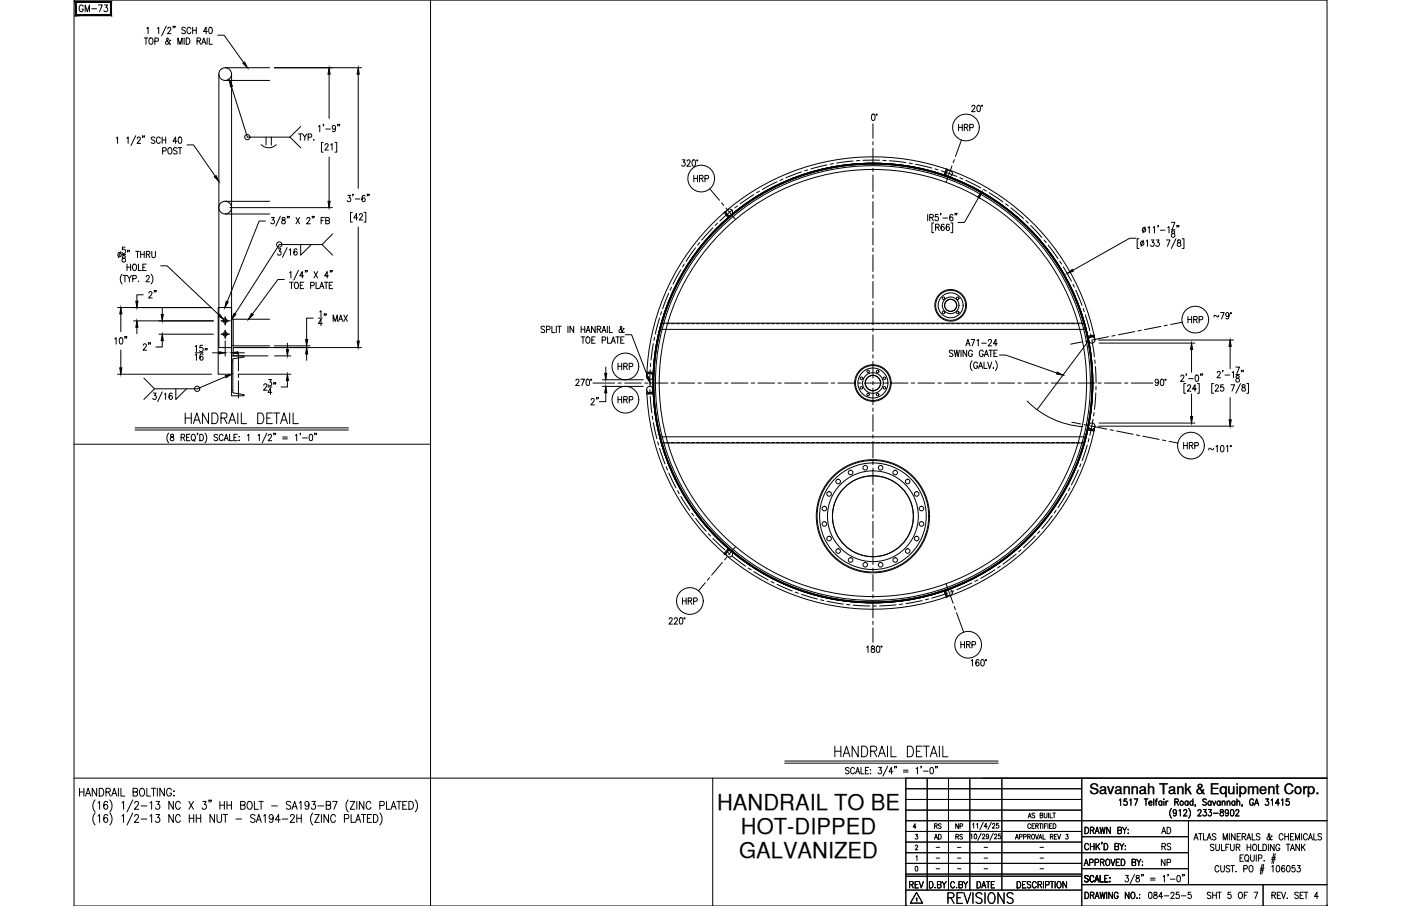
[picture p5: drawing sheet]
<svg xmlns="http://www.w3.org/2000/svg" width="432mm" height="279mm" viewBox="0 0 432 279" stroke-linecap="round" stroke-linejoin="round" font-family="sans-serif">
<defs><g id="words">
<g font-size="6.8">
<text x="221" y="249.8">HANDRAIL TO BE</text>
<text x="228.4" y="257.2">HOT-DIPPED</text>
<text x="227.8" y="264.6">GALVANIZED</text>
</g>
<g font-size="6.6">
<text x="56.1" y="131.9">HANDRAIL DETAIL</text>
<text x="256.5" y="234.6">HANDRAIL DETAIL</text>
<text x="291.4" y="279.8">REVISIONS</text>
</g>
<g font-size="5.7">
<text x="44.8" y="93.1">2&quot;</text>
<text x="43" y="109.4">2&quot;</text>
</g>
<g font-size="5.3">
<text x="23.6" y="4.9">GM-73</text>
<text x="294.6" y="41.6">HRP</text>
<text x="365.1" y="100.9">HRP</text>
<text x="189.4" y="115.4">HRP</text>
<text x="185.6" y="125.9" transform="rotate(-90 185.6 125.9)">2&quot;</text>
<text x="189.4" y="125.6">HRP</text>
<text x="364.1" y="139.7">HRP</text>
<text x="209.5" y="187.7">HRP</text>
<text x="295.3" y="201.1">HRP</text>
<text x="279.4" y="275.2">REV</text>
</g>
<g font-size="4.9">
<text x="91" y="44.4">TYP.</text>
<text x="213.1" y="57.2">HRP</text>
<text x="357" y="258.2">AD</text>
<text x="357.4" y="263.2">RS</text>
<text x="357" y="268.1">NP</text>
</g>
<text font-size="4.5" x="335.7" y="244.9">Savannah Tank &amp; Equipment Corp.</text>
<g font-size="4.4">
<text x="287.2" y="256.8">RS</text>
<text x="293.5" y="256.8">NP</text>
<text x="287.2" y="260">AD</text>
<text x="293.9" y="260">RS</text>
</g>
<g font-size="2.6">
<text x="287.5" y="262.5">-</text>
<text x="294.2" y="262.5">-</text>
<text x="302.3" y="262.5">-</text>
<text x="319.6" y="262.5">-</text>
<text x="287.5" y="269.2">-</text>
<text x="287.5" y="266">-</text>
<text x="294.2" y="269.2">-</text>
<text x="294.2" y="266">-</text>
<text x="302.3" y="269.2">-</text>
<text x="302.3" y="266">-</text>
<text x="319.6" y="269.2">-</text>
<text x="319.6" y="266">-</text>
</g>
</g></defs>
<!-- layer: 0 -->
<g fill="none" stroke="#000" stroke-width=".31">
<path d="M22.8 0h386.2v279.4h-386.2zM132.7 0v279.4M22.8 137h109.9M22.8 240h386.2M219.7 240v39.4M279.2 240v39.4M285.8 240v34.5M292.3 240v34.5M298.9 240v34.5M308.8 240v34.5M333.4 240v39.4M279.2 243.2h54.2"/>
<path d="M279.2 246.5h54.2M279.2 249.8h54.2M279.2 256.4h54.2M279.2 259.7h54.2M279.2 253.1h129.8M333.4 258h32.9M366.3 253.1v19.7M279.2 266.3h54.2M279.2 263h87.1M279.2 270.2h54.2M279.2 269.6h54.2M279.2 274.5h54.2"/>
<path d="M333.4 272.8h75.6M333.4 267.9h32.9M389.3 272.8v6.6"/>
</g>
<!-- layer: TEXT -->
<g fill="none" stroke="#000" stroke-width=".31">
<path d="M24.5 243.1v2.4M24.5 244.2h1.4M25.9 243.1v2.4M26.4 245.5l.8-2.4 .7 2.4M26.6 244.7h1M29.3 250.7a2.78 2.78 0 0 0 0 3.7M29.3 246.7a2.78 2.78 0 0 0 0 3.7M29.8 243.1v2.4l-1.4-2.4v2.4M30.2 251.7l.5-.5v2.4M30.2 247.6l.5-.5v2.5M30.6 243.1a1.3 1.3 0 0 1 1.4 .8 1.3 1.3 0 0 1-.4 1.5l-1 .1zM32.7 244.2l1.1-.1 .2-.3-.2-.6-1.1-.1v2.4"/>
<path d="M33.1 251.5v-.2l-.5-.1a1.39 1.39 0 0 0 .1 2.4 .71 .71 0 0 0 .5-1 .71 .71 0 0 0-1.1-.1l-.1 .3M33.1 247.5v-.3l-.5-.1a1.39 1.39 0 0 0 .1 2.5 .69 .69 0 0 0 .6-.7 .69 .69 0 0 0-.6-.7 .69 .69 0 0 0-.7 .6M33.4 244.2l.6 1.3M33.8 250.7a2.84 2.84 0 0 1 0 3.7M33.8 246.7a2.84 2.84 0 0 1 0 3.7M34.4 245.5l.8-2.4 .8 2.4M34.7 244.7h1M36.5 243.1v2.4M37.3 243.1v2.4h1.2M37.6 251.7l.5-.5v2.4M37.6 247.6l.5-.5v2.5M40.9 250.7l-1.7 3.7"/>
<path d="M40.9 246.7l-1.7 3.7M41 244.2l1.2-.1 .2-.3-.2-.6-1.2-.1v2.4l1.2-.1 .2-.7-.5-.5M41.5 251.8l.4-.6h.4l.4 .5-.3 .8-1 1.1h1.4M41.5 247.7l.4-.6 .6 .1 .2 .4-.3 .8-1 1.2h1.4M43.4 243.2l.2-.1a1.29 1.29 0 0 1 1 1 1.29 1.29 0 0 1-.4 1.3l-.2 .1a1.29 1.29 0 0 1-1.1-.9 1.29 1.29 0 0 1 .5-1.4zM43.5 252.6h1.8M43.5 248.5h1.8M45.3 243.1v2.4h1.1M46.2 251.7l.5-.5v2.4M46.2 247.6l.5-.5v2.5M46.6 243.1h1.4M47.3 243.1v2.4"/>
<path d="M48.1 251.2h1.1l-.6 .9a.74 .74 0 0 1 .6 1.2 .74 .74 0 0 1-1.3-.1M48.1 247.1h1.1l-.6 1a.74 .74 0 0 1 .6 1.1 .74 .74 0 0 1-1.3-.1M48.5 243.1v2.4M50.7 243.1v2.4l-1.4-2.4v2.4M52.8 243.7a.76 .76 0 0 0-.9-.6 .76 .76 0 0 0-.5 .9v.6a.76 .76 0 0 0 .7 .9 .76 .76 0 0 0 .7-.9h-.5M53.4 251.2v2.4l-1.4-2.4v2.4M53.4 247.1v2.5l-1.4-2.5v2.5M53.6 243.9v.2zM53.6 245.3v.2zM55.6 251.8a.76 .76 0 0 0-.9-.6 .76 .76 0 0 0-.6 .9v.6a.76 .76 0 0 0 .6 .9 .76 .76 0 0 0 .9-.6M55.6 247.7a.76 .76 0 0 0-.9-.6 .76 .76 0 0 0-.6 1v.5a.76 .76 0 0 0 .6 1 .76 .76 0 0 0 .9-.6M58.2 247.1l1.4 2.5"/>
<path d="M58.3 251.2v2.4M58.3 252.3h1.4M59.6 247.1l-1.4 2.5M59.7 251.2v2.4M60.5 252.3h1.4M60.5 251.2v2.4M61.9 251.2v2.4M62.5 247.1h1l-.5 1a.73 .73 0 0 1 .5 1.1 .73 .73 0 0 1-1.2-.1M64.5 246.8h-.2h.2l-.2 .6M65.1 246.8h-.2h.2l-.2 .6M66.1 251.2v2.4l-1.4-2.4v2.4M66.9 251.2v1.7a.7 .7 0 0 0 .7 .7 .7 .7 0 0 0 .7-.7v-1.7"/>
<path d="M67.8 247.1v2.5M67.8 248.3h1.4M68.8 251.2h1.3M69.2 247.1v2.5M69.4 251.2v2.4M70 248.3h1.3M70 247.1v2.5M71.3 247.1v2.5M72.7 252.6h1.8M74.2 248.3l1.2-.1 .1-.8-.4-.3h-.9v2.5h.9l.4-.3v-.8l-.4-.2M76.5 247.2a1.07 1.07 0 0 1 1.2 .5 1.07 1.07 0 0 1-.1 1.3 .76 .76 0 0 1-.9 .6 .76 .76 0 0 1-.6-1v-.5zM78.4 247.1v2.5h1.2"/>
<path d="M78.6 251.5a.69 .69 0 0 0-.8-.3 .69 .69 0 0 0-.5 .8l1.1 .6 .2 .7a.86 .86 0 0 1-1.4 0M79 253.6l.8-2.4 .8 2.4M79.3 252.8h1M79.8 247.1h1.4M80.5 247.1v2.5M81.3 251.7l.4-.5v2.4M83.7 248.5h1.8M84.2 252a.69 .69 0 0 1-1.1 .5 .69 .69 0 0 1 .1-1.2 .57 .57 0 0 1 .9 .2l.1 .5a1.13 1.13 0 0 1-.8 1.6l-.4-.3M86.4 252.8h-1.5l1-1.6v2.4M87 252.6h1.7M89.5 251.8l.4-.6h.4l.4 .5-.3 .8-1 1.1h1.4M89.6 247.5a.74 .74 0 0 0-.8-.4 .74 .74 0 0 0-.6 .6l.2 .4 1 .4 .2 .7a.81 .81 0 0 1-1.4 0"/>
<path d="M90 249.6l.8-2.5 .8 2.5M90.3 248.8h1M91.5 252.3h1.4M91.5 251.2v2.4M92.3 247.6l.5-.5v2.5M92.9 251.2v2.4M95.2 247.9l-.3 .6a.67 .67 0 0 1-.8-.2 .67 .67 0 0 1 .1-.9 .67 .67 0 0 1 .9 .1l.1 .4a1.18 1.18 0 0 1-.8 1.7l-.4-.4M96.1 247.1h1.1l-.6 1a.73 .73 0 0 1 .6 1.1 .73 .73 0 0 1-1.3-.1M96.4 250.7a2.78 2.78 0 0 0 0 3.7M97 251.2h1.4l-1.4 2.4h1.4M98 248.5h1.8M99.1 251.2v2.4"/>
<path d="M100.5 248.3l1.2-.1 .2-.4-.2-.6-1.2-.1v2.5h.9l.4-.3 .1-.5-.5-.5M101.2 251.2v2.4l-1.4-2.4v2.4M102.5 247.1h1.4l-1 2.5M103.4 251.8a.76 .76 0 0 0-.9-.6 .76 .76 0 0 0-.6 .9v.6a.76 .76 0 0 0 .6 .9 .76 .76 0 0 0 .9-.6M106.2 252.5l1.1-.2 .2-.3-.2-.7-1.1-.1v2.4M107.3 246.7a2.78 2.78 0 0 0 0 3.7M107.9 247.1h1.4l-1.4 2.5h1.4M108.2 251.2v2.4h1.2M109.6 253.6l.8-2.4 .8 2.4M109.9 252.8h1M110 247.1v2.5M111.4 251.2h1.3"/>
<path d="M112.1 251.2v2.4M112.1 247.1v2.5l-1.3-2.5v2.5M113.2 252.3h.8M114.3 247.7a.76 .76 0 0 0-.9-.6 .76 .76 0 0 0-.6 1v.5a.76 .76 0 0 0 .6 1 .76 .76 0 0 0 .9-.6M114.5 251.2h-1.3v2.4h1.3M115.1 251.2a1.23 1.23 0 0 1 1.4 1.2 1.23 1.23 0 0 1-1.4 1.2zM117.1 250.7a2.84 2.84 0 0 1 0 3.7M117.1 248.4l1.2-.1 .1-.4-.1-.7-1.2-.1v2.5M119.1 247.1v2.5h1.2M120.5 249.6l.8-2.5 .8 2.5M120.8 248.8h1M122.3 247.1h1.4"/>
<path d="M123 247.1v2.5M124.1 248.3h.8M125.4 247.1h-1.3v2.5h1.3M126 247.1a1.23 1.23 0 0 1 1.4 1.3 1.23 1.23 0 0 1-1.4 1.2zM128 246.7a2.84 2.84 0 0 1 0 3.7M282.2 257.3h.6l-.3 .6a.44 .44 0 0 1 .3 .7 .44 .44 0 0 1-.7-.1M282.3 255h-.9l.6-1v1.5M299.2 257.5l.3-.3v1.5M299.8 254.2l.3-.3v1.5M300.4 257.3a.72 .72 0 0 1 .8 .5 .72 .72 0 0 1-.5 .9l-.4-.3zM301 254.2l.3-.3v1.5M302.4 256.9l-1.1 2.3"/>
<path d="M302.8 257.6l.2-.4 .5 .3-.8 1.2h.9M303 253.6l-1 2.3M304.2 254.9h-.9l.6-1v1.5M304.7 257.7a.42 .42 0 0 1-.6 .3 .42 .42 0 0 1 0-.7l.2-.1a.81 .81 0 0 1 .4 .8 .81 .81 0 0 1-.5 .7l-.2-.2M305.5 253.6l-1 2.3M305.9 254.3l.3-.4 .4 .3-.7 1.2h.8M306.2 256.9l-1.1 2.3M306.5 257.6l.2-.4 .5 .3-.7 1.2h.8M307.8 253.9h-.6l-.1 .7a.46 .46 0 0 1 .7 0 .46 .46 0 0 1-.1 .6 .46 .46 0 0 1-.7-.1M308.4 257.2h-.6l-.1 .6a.46 .46 0 0 1 .7 .1 .46 .46 0 0 1-.1 .6 .46 .46 0 0 1-.7-.1M312.9 258.8l.5-1.5 .5 1.5M313.1 258.3h.6"/>
<path d="M314.2 258.1l.7-.1 .1-.5-.8-.2v1.5M315.5 258.1l.7-.1 .1-.5-.8-.2v1.5M316.7 258l.7-.1 .1-.4-.8-.2v1.5M316.9 252.2l.5-1.5 .4 1.5M317.1 251.7h.5M317.1 258l.5 .8M317.6 254.4a.46 .46 0 0 0-.5-.4 .46 .46 0 0 0-.3 .6v.3a.46 .46 0 0 0 .3 .6 .46 .46 0 0 0 .5-.4M318.1 254.7h.5M318.2 257.4l.1-.1a.71 .71 0 0 1 .6 .8 .71 .71 0 0 1-.7 .6l-.3-.5zM318.9 254h-.8v1.5h.8M318.9 251l-.3-.3-.5 .3 .8 .8-.3 .4-.5-.2M319.1 257.3l.5 1.5 .5-1.5"/>
<path d="M319.2 254.7h.7v-.6l-.7-.1v1.5M319.6 254.7l.4 .8M320.2 258.8l.5-1.5 .5 1.5M320.3 254h.8M320.4 258.3h.6M320.6 251.4h.7l.1-.5-.8-.2v1.5l.8-.1v-.5l-.3-.2M320.7 254v1.5M321.4 254v1.5M321.5 257.3v1.5h.7M321.8 250.7v1.1l.4 .4 .4-.2 .1-1.3M321.9 254.7h.5M322.7 254h-.8v1.5"/>
<path d="M323 254v1.5M323.2 250.7v1.5M323.5 254.7h.4M323.6 250.7v1.5h.8M323.7 258l.7-.1 .1-.4-.8-.2v1.5M324.1 258l.5 .8M324.2 254h-.7v1.5h.7M324.5 250.7h.8M324.6 254a.75 .75 0 0 1 .9 .8 .75 .75 0 0 1-.9 .7zM324.9 250.7v1.5M325 258h.5M325.8 257.3h-.8v1.5h.8"/>
<path d="M325.9 257.3l.5 1.5 .5-1.5M328.5 257.3h.7l-.4 .6a.45 .45 0 0 1 .4 .7 .45 .45 0 0 1-.8-.1M334.4 255.1a1.01 1.01 0 0 1 1.1 1 1.01 1.01 0 0 1-1.1 1zM336.1 256.1l.9-.2 .1-.6-1-.2v2M336.6 256.1l.6 1M337.5 257.1l.6-2 .7 2M337.7 256.4h.8M339 255.1l.4 2 .4-2 .4 2 .4-2M339.7 259.8h-.2h.2l-.2 .5M342.2 255.1v2l-1.1-2v2M344.5 256.1l1-.2 .1-.6-1.1-.2v2l1.1-.2 .1-.5-.5-.3M345 246.8l.4-.4v1.9"/>
<path d="M346 255.1l.6 1v1M347.2 255.1l-.6 1M347.3 246.4h-.8l-.1 .8a.61 .61 0 0 1 .9 .1 .61 .61 0 0 1-.1 .8 .61 .61 0 0 1-.8-.1M347.6 257h.2zM347.7 255.8v.1zM348.2 246.8l.4-.4v1.9M349.5 246.4h1.2l-.8 1.9M352.7 246.4h1.1M353.2 246.4v1.9M354.1 247.6h.9l-.1-.5a.58 .58 0 0 0-.8 .7 .58 .58 0 0 0 .9 .3M355.6 246.4v1.9M356.1 247h.5"/>
<path d="M356.7 246.4l-.3 .1-.1 .3v1.5M358.1 247.3l-.2-.2a.58 .58 0 0 0-.8 .6 .58 .58 0 0 0 1 .4M358.1 247v1.3M358.7 246.4v.2zM358.7 247.1v1.2M359.4 247v1.3M360 247l-.4 .1-.2 .5M361.1 249.3a2.24 2.24 0 0 0 0 3M362.1 247.3l.9-.1 .1-.6-1-.2v1.9M362.6 250.3l-.1 .3a.54 .54 0 0 1-.8 .1 .54 .54 0 0 1 0-.8 .54 .54 0 0 1 .8 .1l.1 .3a.9 .9 0 0 1-.6 1.3l-.4-.2M362.6 247.3l.6 1M363.4 250l.4-.3v1.9"/>
<path d="M364.8 250.1l.2-.3 .5-.1 .3 .5-1.1 1.4h1.2M366.1 247.3l-.1-.2a.58 .58 0 0 0-.8 .6 .58 .58 0 0 0 .9 .4M366.1 247v1.3M366.4 249.3a2.31 2.31 0 0 1 0 3M367.7 247.3a.56 .56 0 0 0-.8 0 .56 .56 0 0 0 0 .8 .56 .56 0 0 0 .8 0M367.7 246.4v1.9M368 259l.6-1.9 .7 1.9M368.2 258.4h.8M368.5 248.3h-.2h.2l-.2 .4M369.2 250.1l.3-.4h.4l.3 .3-1.1 1.6h1.1M369.4 257.1h1.1M370 257.1v1.9"/>
<path d="M370.9 249.7h.9l-.5 .7a.6 .6 0 0 1 .5 .9 .6 .6 0 0 1-1.1 0M370.9 257.1v1.9h1M371.8 246.7l-.4-.3-.7 .3 .2 .4 .9 .7v.3l-.4 .2-.7-.2M372 259l.7-1.9 .6 1.9M372.3 258.4h.8M372.5 249.7h.9l-.5 .7a.6 .6 0 0 1 .5 1 .6 .6 0 0 1-1.1-.1M373.3 247.3a.56 .56 0 0 0-.8 0 .56 .56 0 0 0 0 .8 .56 .56 0 0 0 .8 0M373.3 247v1.3M373.7 247l.5 1.3 .5-1.3M374 250.8h1.5M374.8 257.3l-.4-.2-.8 .2 .2 .5 .9 .5-.1 .6-.6 .1-.4-.3M376 247.3a.56 .56 0 0 0-.7 0 .56 .56 0 0 0 0 .8 .56 .56 0 0 0 .7 0"/>
<path d="M376 247v1.3M376.2 249.8v.5a.72 .72 0 0 1 .8 .4 .72 .72 0 0 1-.3 .9 .63 .63 0 0 1-.7-.6 .63 .63 0 0 1 .8-.6l.2-.3v-.3zM376.7 247.4l.4-.4 .4 .1v1.2M376.7 247v1.3M377 259v-1.9l.6 1.9 .7-1.9v1.9M378.2 247.4l.4-.4 .4 .1 .1 1.2M378.2 247v1.3M378.6 250.3v.3a.54 .54 0 0 1-.8 .1 .54 .54 0 0 1 0-.8 .54 .54 0 0 1 .8 .1v.3a.9 .9 0 0 1-.6 1.3l-.3-.2M378.9 257.1v1.9M379.4 249.8l.3-.1a1.06 1.06 0 0 1 .6 .9 1.06 1.06 0 0 1-.6 1l-.3-.1-.2-.7zM380.6 247.3a.56 .56 0 0 0-.8 0 .56 .56 0 0 0 0 .8 .56 .56 0 0 0 .8 0M380.6 247v1.3"/>
<path d="M380.7 257.1v1.9l-1.2-1.9v1.9M380.9 250.1l.1-.3 .5-.1 .3 .5-1 1.4h1.1M381.2 247.4l.4-.4 .4 .1 .1 1.2M381.2 246.4v1.9M381.3 258h.6M382.3 257.1h-1v1.9h1M382.8 258l1-.1 .1-.7-1.1-.1v1.9M382.9 248.3l-.1 .4M383.4 258l.5 1M384.3 259l.6-1.9 .6 1.9M384.5 258.4h.8M385.9 257.1v1.9h1"/>
<path d="M386.3 246.8a.61 .61 0 0 0-.7-.4 .61 .61 0 0 0-.5 .7v.5a.61 .61 0 0 0 .6 .8 .61 .61 0 0 0 .6-.8h-.4M386.7 248.3l.6-1.9 .6 1.9M386.9 247.7h.8M388.3 257.3l-.4-.2-.7 .2 .2 .5 .8 .5v.6l-.6 .1-.4-.3M390.1 246.4h.9l-.5 .7a.6 .6 0 0 1 .5 .9 .6 .6 0 0 1-1.1 0M391.8 246.8l.4-.4v1.9M392.1 257.9l-.2-.2a1.13 1.13 0 0 1-1.2 1.2l-.1-.6 .8-.8-.3-.4-.2 .2 .1 .5 .7 1.1 .3 .1 .1-.2M394.3 247.7h-1.2l.8-1.3v1.9M395 246.8l.4-.4v1.9M395.4 257.5a.62 .62 0 0 0-.7-.4 .62 .62 0 0 0-.5 .7v.5a.62 .62 0 0 0 .5 .7 .62 .62 0 0 0 .7-.4M396 258h1.1M396 257.1v1.9"/>
<path d="M397.1 257.1v1.9M397.3 246.4h-.8l-.1 .8a.61 .61 0 0 1 .9 .1 .61 .61 0 0 1-.1 .8 .61 .61 0 0 1-.9-.1M397.7 258h.7M398.8 257.1h-1.1v1.9h1.1M399.3 259v-1.9l.6 1.9 .6-1.9v1.9M401.2 257.1v1.9M402.9 257.5a.61 .61 0 0 0-.7-.4 .61 .61 0 0 0-.5 .7v.5a.61 .61 0 0 0 .5 .7 .61 .61 0 0 0 .7-.4M403.2 259l.7-1.9 .6 1.9M403.5 258.4h.8M404.9 257.1v1.9h1M407.3 257.3l-.4-.2-.5 .1-.1 .5 .9 .5 .1 .5-.4 .3-.7-.3M282.1 260.9l.3-.3 .4 .3-.7 1.2h.8"/>
<path d="M282.2 267.2h.2a.82 .82 0 0 1 .5 .7 .82 .82 0 0 1-.5 .7l-.3-.2zM282.3 264.2l.3-.3v1.5M282.4 277.1l.2-.2v1M282.5 275.2l1.9 3.3h-3.8zM288.2 273.6v.2zM288.9 272.8l1-.1v-.8l-1-.1v2l1.1-.2v-.4l-.4-.4M290.4 271.8l.6 1v1M291.7 271.8l-.7 1M294.2 272.3a.62 .62 0 0 0-.7-.5 .62 .62 0 0 0-.5 .8v.5a.62 .62 0 0 0 .5 .7 .62 .62 0 0 0 .7-.5M295.6 272.8l.9-.1 .1-.7-1-.2v2l1-.2 .1-.4-.4-.4M297 271.8l.6 1v1M298.3 271.8l-.7 1"/>
<path d="M301.1 271.8a1 1 0 0 1 1.2 1 1 1 0 0 1-1.2 1zM302.6 273.8l.6-2 .6 2M304 271.8h1.1M304.6 271.8v2M306.6 271.8h-1.1v2M313.5 271.8a1 1 0 0 1 1.1 1 1 1 0 0 1-1.1 1zM316.2 271.8h-1v2h1M317.7 272.1l-.4-.3-.7 .3 .1 .5 .9 .5a.48 .48 0 0 1-.3 .7l-.7-.3M319.4 272.3a.62 .62 0 0 0-.8-.5 .62 .62 0 0 0-.4 .8v.5a.62 .62 0 0 0 .4 .7 .62 .62 0 0 0 .8-.5M319.9 272.8l1-.1 .1-.7-1.1-.2v2M320.5 272.8l.6 1M321.6 271.8v2"/>
<path d="M322.2 272.9l1-.1v-.9l-1-.1v2M323.7 271.8h1.1M324.3 271.8v2M325.2 271.8v2M326.1 271.9l.1-.1a1.01 1.01 0 0 1 .9 1 1.01 1.01 0 0 1-.9 1 1.27 1.27 0 0 1-.1-1.9zM328.7 271.8v2l-1.1-2v2M334.2 266.9l.6-1.9 .6 1.9M334.4 275.1a1 1 0 0 1 1.1 1 1 1 0 0 1-1.1 1zM334.4 266.3h.8M335.4 270.3l-.4-.3-.7 .3 .2 .4 .9 .7v.3l-.4 .3-.7-.3M335.5 260.6a.62 .62 0 0 0-.7-.5 .62 .62 0 0 0-.5 .8v.4a.62 .62 0 0 0 .5 .8 .62 .62 0 0 0 .7-.5M335.8 266l1-.1 .1-.7-1.1-.2v1.9"/>
<path d="M336.1 276.1l.9-.1 .1-.7-1-.2v2M336.1 260.1v2M336.1 261h1.1M336.6 276.1l.6 1M337.1 270.5a.61 .61 0 0 0-.7-.5 .61 .61 0 0 0-.5 .7v.5a.61 .61 0 0 0 .5 .8 .61 .61 0 0 0 .7-.5M337.2 260.1v2M337.4 272l.7-2 .6 2M337.5 277.1l.6-2 .7 2M337.5 266l1-.1v-.7l-1-.2v1.9M337.7 271.3h.8M337.7 276.5h.8M337.8 260.1v2"/>
<path d="M338.2 260.9l.7 1.2M338.9 260.1l-1.1 1.3M339 275.1l.4 2 .4-2 .4 2 .4-2M339.1 270v2h1M339.2 265.9l.9-.1v-.7l-.9-.1v1.9M339.7 265.9l.6 1M340.3 260.1a1 1 0 0 1 1.1 1 1 1 0 0 1-1.1 1zM340.5 270.9h.6M341.1 265.1l.1-.1a1 1 0 0 1 .9 .9 1 1 0 0 1-.9 1 1.26 1.26 0 0 1-.1-1.8zM341.1 275.1v2M341.5 270h-1v2h1M342 271.9h.1z"/>
<path d="M342.1 270.6v.2zM342.4 265l.6 1.9 .6-1.9M342.9 275.1v2l-1.2-2v2M343.6 261l1-.1v-.7l-1-.1v2l1.1-.2 .1-.5-.4-.4M344 265.9h.7M344.6 275.6a.62 .62 0 0 0-.7-.5 .62 .62 0 0 0-.5 .8v.5a.62 .62 0 0 0 .6 .7 .62 .62 0 0 0 .6-.7h-.4M345.1 265h-1.1v1.9h1.1M345.1 260.1l.6 .9v1.1M345.6 265a1 1 0 0 1 1.1 .9 1 1 0 0 1-1.1 1zM346.4 260.1l-.7 .9M346.8 260.8v.1zM346.8 261.9v.2z"/>
<path d="M346.9 270h.9l-.5 .7a.6 .6 0 0 1 .5 1 .6 .6 0 0 1-1.1-.1M348 275.1v2l-1.2-2v2M348.8 275.2l.2-.1a1 1 0 0 1 .8 1 1 1 0 0 1-.8 1 1.29 1.29 0 0 1-.2-1.9zM348.9 265.9l1-.1v-.7l-1-.1v1.9l1-.1 .1-.5-.4-.4M349.7 269.6l-1.4 3M350.2 270.1v.5a.73 .73 0 0 1 .9 .5 .73 .73 0 0 1-.3 .9 .64 .64 0 0 1-.8-.7 .64 .64 0 0 1 .9-.6l.2-.2-.1-.4zM350.4 277h.1zM350.4 265l.6 .9v1M351.2 275.8h.1M351.2 276.9h.1M351.6 265l-.6 .9M351.9 269.7h-.1h.1l-.1 .5"/>
<path d="M352 266.8h.2zM352.1 265.6v.2zM352.4 269.7l-.1 .5M354.2 275.2l.4-.1a1.15 1.15 0 0 1-.2 2l-.4-.4v-.4zM354.6 270.8h1.4M354.6 271.4h1.4M355.7 275.2v.6a.72 .72 0 0 1 .9 .4 .72 .72 0 0 1-.3 .9 .64 .64 0 0 1-.8-.7 .64 .64 0 0 1 .9-.5l.2-.3-.1-.4zM358.4 276.5h-1.3l.8-1.4v2M358.5 270.4l.4-.4v2M358.8 276.3h1.5M360.1 269.7l-.2 .5M360.7 271.1h1.4"/>
<path d="M360.9 275.6l.3-.5h.3l.4 .4-.3 .7-.8 .9h1.2M362.9 270.1l.3-.1a1.09 1.09 0 0 1 .6 1 1.09 1.09 0 0 1-.6 1 1.43 1.43 0 0 1-.3-1.9zM363.4 275.1h-.8l-.1 .9a.61 .61 0 0 1 .9 0 .61 .61 0 0 1-.1 .9 .61 .61 0 0 1-.9-.2M364.1 276.3h1.4M364.5 269.7l-.1 .5M365 269.7h-.2h.2l-.2 .5M367.1 275.1h-.9v.9a.61 .61 0 0 1 .9 0 .61 .61 0 0 1-.1 .9 .61 .61 0 0 1-.9-.2M373.2 275.4l-.4-.3-.7 .3 .1 .5 .9 .5a.48 .48 0 0 1-.3 .7l-.7-.3M373.8 276.1h1.1M373.8 275.1v2M374.2 260.6l-.4-.2-.8 .2 .1 .4 1.1 .7v.3l-.4 .3-.8-.3M374.7 260.4v1.3l.5 .6 .6-.3v-1.6"/>
<path d="M374.9 275.1v2M375.3 275.1h1.1M375.7 267.4a.61 .61 0 0 0-.8-.5 .61 .61 0 0 0-.4 .8v.4a.61 .61 0 0 0 .4 .8 .61 .61 0 0 0 .8-.5M375.8 275.1v2M376.2 266.9v1.4l.5 .6 .6-.3 .1-1.7M376.5 260.4v1.9h.9M377.8 261.3h.7M378.9 260.4h-1.1v1.9M379 267.2l-.4-.3-.7 .3 .2 .5 .9 .6v.3l-.4 .3-.7-.3M379.3 260.4v1.3l.5 .6 .5-.3 .1-1.6M379.3 275.1h-.8v.9a.61 .61 0 0 1 .9 0 .61 .61 0 0 1-.1 .9 .61 .61 0 0 1-.9-.2M379.3 266.9h1.2"/>
<path d="M379.9 266.9v2M380.9 268.7v.2zM381 261.3l1-.1 .1-.7-1.1-.1v1.9M381.6 261.3l.5 1M382 275.2l.1-.1a1 1 0 0 1 .9 1 1 1 0 0 1-.9 1 1.27 1.27 0 0 1-.1-1.9zM382.2 264.6h.6M383.2 263.6h-1v2h1M383.3 267.9h1v-.9l-1-.1v2M383.5 276.1h.6M383.8 263.9l.3-.3a1 1 0 0 1 .8 1 1 1 0 0 1-.8 1l-.5-.7zM384.3 265.2l.5 .6M384.4 261.3h1.1"/>
<path d="M384.4 260.4v1.9M384.5 275.1h-1v2M385.3 267l.1-.1a1.02 1.02 0 0 1 .8 1 1.02 1.02 0 0 1-.8 1 1.27 1.27 0 0 1-.1-1.9zM385.4 263.6v1.4l.5 .6 .6-.3 .1-1.7M385.5 260.4v1.9M386.4 260.4h.1a1 1 0 0 1 .9 .9 1 1 0 0 1-.9 1 1.28 1.28 0 0 1-.1-1.9zM386.5 275.1h1.1l-.8 2M387.2 263.6v2M387.9 264.7l.9-.1 .1-.8-1-.2v2M387.9 260.4v1.9h1M388.4 268.3h1.1M388.5 267.8h1.1"/>
<path d="M389 266.6l-.5 3M389.3 260.4a.99 .99 0 0 1 1.1 .9 .99 .99 0 0 1-1.1 1zM389.5 266.6l-.6 3M389.6 265.4v.2zM390.9 260.4v1.9M391.9 265h1.1M392 267.3l.4-.4v2M392 276.1l1-.1v-.7l-1-.2v2M392 264.5h1.1M392.6 263.2l-.6 3.1M392.6 276.1l.5 1M392.7 260.4v1.9l-1.1-1.9v1.9"/>
<path d="M393 263.2l-.5 3.1M393.6 267l.2-.1a1.09 1.09 0 0 1 .7 1 1.09 1.09 0 0 1-.7 1l-.2-.1-.3-.7zM393.7 276.1h.6M394.4 260.8a.62 .62 0 0 0-.7-.4 .62 .62 0 0 0-.5 .7v.5a.62 .62 0 0 0 .6 .7 .62 .62 0 0 0 .6-.7h-.4M394.7 275.1h-1v2h1M395 275.1l.6 2 .6-2M395.9 267.2l-.3-.3a1.12 1.12 0 0 0-.1 2 .58 .58 0 0 0 .5-.8 .58 .58 0 0 0-.9-.2l-.1 .3M396.4 260.4h1.2M396.7 276.9h.1M396.7 267l.3-.1a1.08 1.08 0 0 1 .6 1 1.08 1.08 0 0 1-.6 1l-.5-.8zM397 260.4v1.9M397.7 262.3l.6-1.9 .7 1.9"/>
<path d="M398 261.7h.7M399.1 266.9h-.8l-.1 .9a.62 .62 0 0 1 .9 0 .62 .62 0 0 1-.1 .9 .62 .62 0 0 1-.9-.2M399.9 266.9h.8l-.4 .8a.6 .6 0 0 1 .5 .9 .6 .6 0 0 1-1.1-.1M400.2 275.4l-.4-.3-.8 .3 .1 .4 1.1 .7v.3l-.4 .3-.8-.3M400.5 260.4v1.9l-1.1-1.9v1.9M400.7 276.1h.6M401.1 260.4v1.9M401.5 261.2l.8 1.1M401.7 275.1h-1v2h1M402 275.1h1.1M402.3 260.4l-1.2 1.3M402.5 275.1v2"/>
<path d="M406.3 276.5h-1.2l.8-1.4v2"/>
<circle cx="364.2" cy="247.6" r=".62"/>
</g>
<!-- layer: SHOP TAG -->
<path d="M279.2 279.4h.1M409 279.4h.1" fill="none" stroke="#000" stroke-width=".31"/>
<!-- layer: TEXT -->
<path d="M23.2 .4l.3 4.1v-3.7zM23.2 .4l.3 4.1-.3 .3zM23.5 4.5l-.3 .3 10.8-.3zM23.2 4.8l10.8-.3 .4 .3zM34 .8v3.7l.4 .3zM34 .8l.4-.4v4.4zM23.5 .8h10.5l.4-.4zM23.2 .4h11.2l-10.9 .4z" fill="#000" stroke="#000" stroke-width=".31"/>
<!-- layer: DIM -->
<g fill="none" stroke="#000" stroke-width=".31">
<path d="M44.5 11.7h1.1M45 11.7v2M45.3 8.8l.4-.4v2M46.2 11.8l.2-.1a1 1 0 0 1 .8 1 1 1 0 0 1-.8 1 1.27 1.27 0 0 1-.2-1.9zM47.7 12.7l1-.1v-.8l-1-.1v2M48.5 8.8l.4-.4v2M51.2 8l-1.4 3M51.7 8.9l.3-.5h.3l.4 .4-.3 .6-.8 1h1.1M52.6 12.6l-.2-.2a1.08 1.08 0 0 1-1.2 1.2l-.1-.7 .8-.7-.3-.5-.2 .3 .2 .7 .6 .9 .3 .1 .1-.2M53.5 8.1l-.2 .5M54 8.1h-.2h.2l-.2 .5M54.8 13.7v-2l.7 2 .6-2v2"/>
<path d="M56.7 11.7v2M57.2 8.7l-.5-.3-.5 .1v.7l.8 .3 .2 .6-.5 .3-.7-.3M57.4 11.7a1 1 0 0 1 1.1 1 1 1 0 0 1-1.1 1zM58.8 8.9a.62 .62 0 0 0-.7-.5 .62 .62 0 0 0-.5 .8v.4a.62 .62 0 0 0 .5 .8 .62 .62 0 0 0 .7-.5M59.4 8.4v2M59.4 9.4h1.1M60.5 8.4v2M60.7 12.6h1v-.8l-1-.1v2M61.3 12.6l.5 1.1M62.2 13.7l.6-2 .7 2M62.4 13h.8M63.8 11.7v2"/>
<path d="M63.9 9.7h-1.2l.8-1.3v2M64.5 11.7v2h.9M64.6 8.5l.2-.1a1.09 1.09 0 0 1 .7 1 1.09 1.09 0 0 1-.7 1l-.2-.1-.3-.8zM67.1 10.9h2l6 8.4M71.3 26.7l4.9 15.6h13.2M84.5 20.9h26.9M98.1 39l.5-.3v1.9M99.8 38.4h-.2h.2l-.2 .5M100.4 39.8h1.4M101.4 22.9v13.6M103.4 39.3a.53 .53 0 0 1-.7 .4 .53 .53 0 0 1-.2-.8 .53 .53 0 0 1 .8 0l.1 .4a.95 .95 0 0 1-.6 1.3l-.3-.2M104.2 38.4h-.1h.1l-.1 .5"/>
<path d="M104.7 38.4l-.2 .5M110.4 22.9v35.2M268.8 35.3l.3-.1a1.09 1.09 0 0 1 .6 1 1.09 1.09 0 0 1-.6 1l-.3-.1-.2-.8zM299.6 32.9l.3-.4 .5 .1 .1 .2-.2 .7-.8 .9h1.1M301.3 32.6l.4-.1a1.15 1.15 0 0 1-.2 1.9 1.43 1.43 0 0 1-.2-1.8zM35.8 42.6l.4-.4v2M39.1 42.6l.4-.4v2M41.8 41.9l-1.4 3M42.3 42.7l.3-.5 .5 .1 .2 .3-1.1 1.6h1.1M44 42l-.1 .4M44.5 42l-.1 .4M47.7 42.5l-.4-.3-.7 .3 .2 .5 .8 .5 .1 .4-.4 .3-.7-.3"/>
<path d="M49.4 42.7a.61 .61 0 0 0-.7-.4 .61 .61 0 0 0-.5 .7v.5a.61 .61 0 0 0 .5 .7 .61 .61 0 0 0 .7-.4M50 42.2v2M50 43.2h1.1M50.1 46.6l1-.1 .1-.8-1.1-.2v2M51.1 42.2v2M52 45.6l.2-.1a1 1 0 0 1 .8 1 1 1 0 0 1-.8 1 1.26 1.26 0 0 1-.2-1.9zM54.5 43.6h-1.2l.8-1.4v2M54.6 45.8l-.4-.3-.7 .3 .1 .5 .9 .5-.1 .6-.5 .1-.4-.3M54.9 45.5h1.1M55.2 42.3h.6l.1 .3v1.2l-.3 .4-.6-.4-.1-.7zM55.5 45.5v2M57.7 44.7h1.9l6.7 9.6"/>
<path d="M80.5 44.6a3.3 3.3 0 0 0 4.6 0M82 42.3v2.4M83.6 42.3v2.4M99.6 43.9h-.5v3h.5M100.2 44.8l.3-.5 .5 .1 .2 .3-1.1 1.6h1.1M101.4 48.4v13.7M101.9 44.7l.4-.4v2M103.2 43.9h.6v3h-.6M108.8 59.9h-.1h.1l-.1 .5M113.3 59.9l-.1 .5M113.8 59.9h-.2h.2l-.2 .5M210.2 49.3h.9l-.4 .7a.61 .61 0 0 1 .4 1 .61 .61 0 0 1-1-.1"/>
<path d="M211.8 49.8l.3-.5 .5 .1 .1 .3-.2 .6-.8 1h1.1M213.5 49.4h.7l.1 .3v1.2l-.4 .4-.5-.4-.1-.8zM37.2 77.6l-.7 1.9M37.6 78.5h1.1M37.8 78.9v.6a.72 .72 0 0 1 .8 .4 .72 .72 0 0 1-.3 .9 .63 .63 0 0 1-.8-.7 .63 .63 0 0 1 .9-.5l.2-.3-.1-.4zM38.5 76.2h-.7l-.1 .8a.61 .61 0 0 1 .9 .1 .61 .61 0 0 1-.1 .9 .61 .61 0 0 1-.9-.2M39.4 77.2h-.1h.1l-.1 .5M39.9 77.2l-.1 .5M41.8 77.5h1.1M42.4 77.5v2M43.3 77.5v2M43.3 78.4h1.2"/>
<path d="M44.5 77.5v2M45.1 78.4h1v-.7l-1-.2v2M45.7 78.4l.5 1.1M46.8 77.5v1.4l.4 .6 .6-.3 .1-1.7M70.8 64h31.6M81.8 68.2h-1.9l-9.9 24.8M83.6 67.1h.9l-.5 .7a.6 .6 0 0 1 .5 .9 .6 .6 0 0 1-1 0M85.7 76.7h.9l-.5 .8a.59 .59 0 0 1 .5 .9 .59 .59 0 0 1-1.1-.1M86.4 66.7l-1.4 3M87 67.2v.5a.72 .72 0 0 1 .8 .4 .72 .72 0 0 1-.3 .9 .63 .63 0 0 1-.7-.6 .63 .63 0 0 1 .8-.6l.2-.6zM88.5 76.3l-1.4 3.1M88.7 66.8h-.2h.2l-.2 .4"/>
<path d="M89.1 77.1l.4-.4v2M89.2 66.8h-.2h.2l-.2 .4M91.2 67.1l1.1 1.9M91.5 77l-.3-.3a1.11 1.11 0 0 0-.1 2 .55 .55 0 0 0 .6-.5 .55 .55 0 0 0-.5-.6 .55 .55 0 0 0-.6 .4M92.3 67.1l-1.1 1.9M92.7 75.4v3.3l3.2-3.3M94.6 67.5l.1-.3 .5-.1 .3 .5-1 1.4h1.1M96.3 66.8l-.1 .4M96.8 66.8h-.2h.2l-.2 .4M99 68h.6M99.3 75.4h-13.2l-13.7 21.4M100 67.1h-1v1.9"/>
<path d="M100.4 68l1-.1v-.7l-1-.1v1.9l1-.1 .1-.5-.4-.4M102.5 72.1l-3.2 3.3 3.2 3.3M107.2 60.2h.8l-.4 .8a.6 .6 0 0 1 .4 .9 .6 .6 0 0 1-1-.1M108.6 65.5h-.6v3h.6M109.5 61.4h1.4M110.3 67.2h-1.2l.8-1.3v1.9M110.4 70v35.2M110.8 66.3l.1-.3 .5-.1 .3 .5-1 1.4h1.1M112.2 65.5h.6v3h-.6M112.5 60.5l-.3-.3a1.1 1.1 0 0 0-.7 1 1.1 1.1 0 0 0 .6 1 .58 .58 0 0 0 .5-.7 .58 .58 0 0 0-.8-.4l-.3 .5M285.9 66.1v2M286.6 67.1l.9-.1 .1-.7-1-.2v2"/>
<path d="M287.1 67.1l.6 1M287.8 68.7h-.6v3.1h.6M288.4 70.1l.9-.1 .1-.7-1-.2v2M288.9 70.1l.6 1M289.1 66.1h-.8l-.1 .9a.61 .61 0 0 1 .9 0 .61 .61 0 0 1-.1 .9 .61 .61 0 0 1-.9-.2M290 65.8l-.2 .5M290.6 67.2h1.5M291 69.4l-.5-.3a1.13 1.13 0 0 0 .1 2 .59 .59 0 0 0 .4-.7 .59 .59 0 0 0-.7-.4l-.3 .4M292.6 69.4l-.3-.3a1.09 1.09 0 0 0-.7 1 1.09 1.09 0 0 0 .6 1 .57 .57 0 0 0 .4-.8 .57 .57 0 0 0-.9-.1l-.1 .2M293.1 68.7h.5v3.1h-.5M293.7 66.4l-.4-.3a1.09 1.09 0 0 0-.6 1 1.09 1.09 0 0 0 .6 1 .57 .57 0 0 0 .4-.8 .57 .57 0 0 0-.9-.1l-.1 .2M294.4 65.8l-.1 .5"/>
<path d="M294.9 65.8h-.1h.1l-.1 .5M301.6 60.9l-4.4 7.7h-1.9M350.1 73.5h-1.9l-17.6 9.9M351 73.6h-.5v3h.5M352.4 74.1l-.7 1.9M353 70l-.8 1.8M353.3 74.4l.4-.4v2M353.8 70.2l.4-.3v1.9M354.8 74h.9l-.5 .7a.6 .6 0 0 1 .5 1 .6 .6 0 0 1-1.1-.1M355.4 70.2l.4-.3v1.9M356.4 74h.9l-.5 .7a.6 .6 0 0 1 .5 1 .6 .6 0 0 1-1.1-.1M357 69.6h-.2h.2l-.2 .5"/>
<path d="M357.7 71h1.4M359.5 74h1.1l-.8 2M359.9 70.2l.4-.3v1.9M361 68.6h1.1l-.8 1.9M361 70.8h1.1M361.2 71.3v.5a.72 .72 0 0 1 .8 .4 .72 .72 0 0 1-.3 1 .63 .63 0 0 1-.7-.7 .63 .63 0 0 1 .8-.6l.3-.3-.1-.3zM362.4 73.6l-1.4 3M362.8 69.6l-.1 .5M363 74.1v.6a.72 .72 0 0 1 .9 .4 .72 .72 0 0 1-.3 .9 .64 .64 0 0 1-.8-.7 .64 .64 0 0 1 .8-.6l.3-.2-.1-.4zM363.3 69.6h-.1h.1l-.1 .5M364.4 73.6h.5v3h-.5M36.2 94.8h29"/>
<path d="M37.2 96.8v5.5M37.6 84.6a2.3 2.3 0 0 0 0 3M38 84.9h1.1M38.5 84.9v2M39.2 81.4v2M39.2 82.4h1.1M39.2 84.9l.7 1v1M40.3 81.4v2M40.5 84.9l-.6 1M40.9 86l1-.1 .1-.8-1.1-.2v2M41.1 81.6l.2-.2a1.01 1.01 0 0 1 .8 1 1.01 1.01 0 0 1-.8 1 1.29 1.29 0 0 1-.2-1.8zM41.2 99h24.6"/>
<path d="M42.7 86.7h.1M42.7 81.4v2h.9M44 82.4h.7M44.2 90.9h-2v2M45.1 81.4h-1.1v2h1.1M45.1 85.4l.3-.5h.3l.3 .4-.2 .7-.8 .9h1.1M46.6 84.6a2.24 2.24 0 0 1 0 3M49.5 82h2l16 15.2M50 95v2M87.6 86.2h-1.9l-7.9 10.7M89.3 84.1l.4-.3v1.9M89.3 87h1.1"/>
<path d="M89.8 87v2M91 87.1l.2-.1a1 1 0 0 1 .8 1 1 1 0 0 1-.8 1 1.26 1.26 0 0 1-.2-1.9zM92 83.4l-1.4 3M92.5 88h.7M93.6 85.1h-1.2l.8-1.3v1.9M93.6 87h-1.1v2h1.1M94.2 83.5l-.1 .4M94.7 83.5h-.2h.2l-.2 .4M95.7 88.1l1-.1 .2-.3-.2-.6-1-.1v2M96.5 98.1h-2v6.6M96.8 83.8l1.1 1.9M97.4 87v2h1"/>
<path d="M97.9 83.8l-1.1 1.9M98.1 98.1h1.2M98.5 89l.7-2 .6 2M98.5 96.2l.4-.4v2M98.8 88.3h.8M99.3 99.8h-1.2l.8-1.4v2M100 87h1.1M100.1 96.8h-.2h.2l-.2 .5M100.5 96.8l-.1 .5M100.5 87v2M101.2 85.1h-1.1l.7-1.3v1.9M101.5 88h.6"/>
<path d="M101.9 83.5l-.2 .4M102.4 83.5h-.2h.2l-.2 .4M102.5 87h-1v2h1M102.7 99.1v-2l.6 2 .7-2v2M104.4 99.1l.6-2 .6 2M104.6 98.4h.8M106 97.1l1.1 2M107.1 97.1l-1.1 2M375.6 97.2l-.2 .5-1-.5-.2 .6M376.2 96.4h1.1l-.8 2M378.8 97a.53 .53 0 0 1-.7 .4 .53 .53 0 0 1-.2-.8 .53 .53 0 0 1 .8 .1l.1 .3a.95 .95 0 0 1-.6 1.4l-.4-.3M35.4 104.5l.4-.4v2"/>
<path d="M36.2 115.4h29M37 104.2h.6l.2 .3v1.2l-.4 .4-.6-.4-.1-.7zM37.2 108v5.4M38.6 103.9l-.2 .4M39.1 103.9h-.2h.2l-.2 .4M42.2 100.9v2M44.3 116.6l3.3 3.3-3.3 3.3M49 103.1h16.8M50 105.1v1.9h-2M54.2 119.9v3.3l3.3-3.3M60.2 106.9l.4-.4v2M60.2 109.5l.4-.4v2"/>
<path d="M60.2 108.8h2.4M62.5 106.5h-.8l-.1 .8a.62 .62 0 0 1 .9 .1 .62 .62 0 0 1-.1 .9 .62 .62 0 0 1-.9-.2M62.5 109.4l-.4-.3a1.14 1.14 0 0 0 0 2 .58 .58 0 0 0 .5-.8 .58 .58 0 0 0-.9-.1l-.1 .2M63.4 107.5h-.2h.2l-.2 .5M63.8 107.5l-.1 .5M65.5 108.8h1.9M69.4 105.1v4.7M69.6 116.2l-8.8 3.7h-13.2M71.4 105.1v4.7M72.8 107.2h38.6M73.3 108.8h2M73.4 115.4h16.2"/>
<path d="M81.3 118.8l.3-.4h.5l.2 .3-.3 .7-.8 .9h1.1M82.6 119.3h1.2M82.8 117h.9l-.5 .8a.6 .6 0 0 1 .5 .9 .6 .6 0 0 1-1.1-.1M84.5 118.1h-.2h.2l-.2 .4M84.5 106.7h11M84.6 109.7h5M85 118.1h-.2h.2l-.2 .4M88.6 117.4v1.9h-2M88.6 105.8v2M94.5 109.2v1.9M167.9 100.9l-.4-.3-.7 .3 .1 .5 .8 .3 .2 .3v.3l-.4 .3-.7-.3M168.4 101.6l1-.1 .1-.2-.1-.6-1-.1v2"/>
<path d="M170.1 100.6v2h.9M171.5 100.6v2M171.9 100.6h1.1M172.4 100.6v2M175 100.6v2M176.8 100.6v2l-1.1-2v2M177.5 117.4l.2-.4 .4-.1 .4 .6-1.1 1.4h1.1M179 116.9h1.1l-.8 2M179.1 100.6v2M179.1 101.5h1.1M179.1 103.9h1.1M179.7 103.9v2"/>
<path d="M180.2 100.6v2M180.6 102.6l.7-2 .6 2M180.8 117l.3-.1a1.07 1.07 0 0 1 .6 1 1.07 1.07 0 0 1-.6 1 1.41 1.41 0 0 1-.3-1.9zM180.9 104l.1-.1a1 1 0 0 1 .8 1 1 1 0 0 1-.8 1 1.24 1.24 0 0 1-.1-1.9zM180.9 101.9h.8M182.4 104.8h.6M183.4 100.6v2l-1.1-2v2M183.4 103.9h-1v2h1M184.1 101.5h.9l.1-.7-1-.2v2M184.6 101.5l.6 1.1M185.5 102.6l.6-2 .7 2M185.6 104.9l.9-.1 .1-.7-1-.2v2"/>
<path d="M185.7 117.1h12.5M185.7 119.2h12.5M185.7 101.9h.8M186.7 113.2v1.9M187.2 100.6v2M187.3 103.9v2h.9M187.8 100.6v2h1M188.4 105.9l.6-2 .7 2M188.6 105.2h.8M189.8 103.9h1.1M190.4 103.9v2M191.3 104.8h.7"/>
<path d="M192.4 101.5l-.2-.2-.8 1.3-.5-.1-.1-.3 .1-.5 .7-.6-.2-.5-.2 .3v.5l.8 1.1 .3 .1 .1-.2M192.4 103.9h-1.1v2h1.1M192.7 103.2h2l5 13.1M293.7 108.3l-.4-.3-.6 .1v.5l.8 .5 .2 .6-.4 .3-.7-.3M294.1 108l.4 2 .4-2 .4 2 .4-2M296.2 108v2M297.7 106.7l.6-2 .7 2M297.9 108v2l-1.1-2v2M297.9 106h.8M299.3 104.7h1.1l-.8 2M299.6 111.3a2.24 2.24 0 0 0 0 3M299.7 108.5a.62 .62 0 0 0-.7-.5 .62 .62 0 0 0-.5 .7v.5a.62 .62 0 0 0 .6 .8 .62 .62 0 0 0 .6-.8h-.4"/>
<path d="M301.1 105.1l.4-.4v2M301.3 112.1a.62 .62 0 0 0-.8-.4 .62 .62 0 0 0-.4 .7v.5a.62 .62 0 0 0 .6 .7 .62 .62 0 0 0 .6-.7h-.4M301.6 113.6l.6-1.9 .7 1.9M301.8 113h.8M302.6 105.8h1.4M303 108.5a.62 .62 0 0 0-.7-.5 .62 .62 0 0 0-.5 .7v.5a.62 .62 0 0 0 .6 .8 .62 .62 0 0 0 .6-.8h-.4M303.3 111.7v1.9h.9M303.4 110l.6-2 .6 2M303.6 109.3h.8M304.4 111.7l.6 1.9 .7-1.9M304.6 105.2l.3-.5h.4l.3 .4-1 1.6h1.1M304.8 108h1.1"/>
<path d="M305.4 108v2M306.1 113.5h.1zM306.3 108.9h.7M306.8 111.3a2.24 2.24 0 0 1 0 3M307.4 106h-1.2l.8-1.3v2M307.4 108h-1.1v2h1.1M308 109.5h2l15.7 5.5M338.6 104.9h41.6M338.8 105.8h29.5M357 117.6a.53 .53 0 0 1-.5 .6 .53 .53 0 0 1-.5-.7l.5-.6a1.08 1.08 0 0 1 .6 1 1.08 1.08 0 0 1-.7 1l-.3-.3M357.8 117l.3-.1a1.07 1.07 0 0 1 .6 1 1.07 1.07 0 0 1-.6 1 1.35 1.35 0 0 1-.3-1.9zM363.9 116.1l.4-.4h.4l.2 .3-.2 .7-.8 .9h1.1"/>
<path d="M365.5 118.3h-.6v3h.6M365.7 115.4h-.2h.2l-.2 .4M366 119.1l.3-.4h.5l.2 .3-.3 .7-.8 .9h1.2M366.3 116.8h1.5M367.2 107.8v7M368.6 115.7h.6l.2 .3v1.2l-.4 .4-.6-.4-.1-.7zM368.7 120h-1.2l.8-1.3v1.9M369 118.3h.6v3h-.6M370.2 115.4l-.2 .4M370.6 115.4h-.1h.1l-.1 .4M374 118.3h-.5v3h.5M374.6 119.1l.3-.4h.5l.1 .3-.2 .7-.8 .9h1.1"/>
<path d="M375.2 115l.3-.5h.3l.3 .4-.2 .6-.8 1h1.1M376.9 114.2h-.2h.2l-.2 .5M377.1 118.7h-.8l-.1 .8a.61 .61 0 0 1 .9 0 .61 .61 0 0 1-.1 .9 .61 .61 0 0 1-.9-.2M377.5 115.7h1.5M379.1 106.8v6.9M379.4 118.7h1.1l-.8 1.9M379.8 114.9l.4-.4v2M380.9 113.2h1.1l-.8 2M380.9 115.5h1.1M381.1 115.9v.6a.72 .72 0 0 1 .8 .4 .72 .72 0 0 1-.3 .9 .64 .64 0 0 1-.8-.7 .64 .64 0 0 1 .9-.5l.2-.3-.1-.4zM382.3 118.3l-1.4 3M382.7 114.2h-.1h.1l-.1 .5"/>
<path d="M382.9 118.7v.6a.72 .72 0 0 1 .8 .4 .72 .72 0 0 1-.2 .9 .64 .64 0 0 1-.8-.6 .64 .64 0 0 1 .8-.6l.3-.3-.1-.4zM383.2 114.2l-.1 .5M384.3 118.3h.5v3h-.5M41.6 132h65.8M41.6 132.6h65.8M47.2 121.2h.9l-.5 .8a.6 .6 0 0 1 .5 .9 .6 .6 0 0 1-1-.1M50 120.8l-1.4 3M50.7 121.6l.4-.4v2M52 133.6a2.3 2.3 0 0 0 0 3M52.6 134v.6a.72 .72 0 0 1 .9 .4 .72 .72 0 0 1-.3 .9 .64 .64 0 0 1-.8-.7 .64 .64 0 0 1 .9-.5l.2-.3-.1-.4zM53.1 121.5l-.4-.3a1.09 1.09 0 0 0-.6 1 1.09 1.09 0 0 0 .6 1 .57 .57 0 0 0 .4-.8 .57 .57 0 0 0-.9-.1l-.1 .2M55.8 134.9l1-.1 .1-.7-1.1-.2v2"/>
<path d="M56.4 134.9l.5 1M57.5 134.9h.6M58.5 133.9h-1v2h1M59.3 134l.1-.1a1.01 1.01 0 0 1 .8 1 1.01 1.01 0 0 1-.8 1 1.29 1.29 0 0 1-.1-1.9zM59.7 135.5l.4 .6M61.6 133.9a1.01 1.01 0 0 1 1.1 1 1.01 1.01 0 0 1-1.1 1zM63.2 133.6a2.24 2.24 0 0 1 0 3M67.1 134.2l-.4-.3-.7 .3 .1 .5 .9 .4-.1 .7-.5 .1-.4-.3M68.7 134.4a.61 .61 0 0 0-.7-.5 .61 .61 0 0 0-.4 .8v.4a.61 .61 0 0 0 .4 .8 .61 .61 0 0 0 .7-.5M69.1 135.9l.6-2 .7 2M69.3 135.3h.8M70.8 133.9v2h.9"/>
<path d="M72.1 134.9h.6M73.2 133.9h-1.1v2h1.1M73.7 134.6v.2zM73.7 135.7v.2zM76.3 134.3l.4-.4v2M79.5 134.3l.4-.4v2M82.3 133.6l-1.5 3M82.7 134.4l.4-.5h.3l.3 .4-1 1.6h1.1M83.8 121h-1.2l.8-1.3v1.9M87.1 134.8h1.5M87.1 135.3h1.5M91 134.3l.4-.4v2"/>
<path d="M93.3 135.1h1.4M95.5 134l.2-.1a1.09 1.09 0 0 1 .7 1 1.09 1.09 0 0 1-.7 1 1.43 1.43 0 0 1-.2-1.9zM97.1 133.6l-.2 .5M97.6 133.6h-.2h.2l-.2 .5M338.6 131.4h41.6M338.8 130.5h29.5M367.2 121.5v7M374 138.2l-.3 .5-.9-.5-.2 .6M374.8 137.8l.4-.4v2M376.4 137.5l.2-.1a1.09 1.09 0 0 1 .7 1 1.09 1.09 0 0 1-.7 1l-.4-.4-.1-.5zM378 137.8l.4-.4v2M379.1 122.6v6.9"/>
<path d="M206.2 191l.4-.5 .4 .1 .2 .3-.2 .6-.8 1h1.1M207.8 191l.4-.5 .4 .1 .2 .3-.2 .6-.8 1h1.1M209.6 190.6h.6l.2 .3v1.2l-.4 .4-.6-.4zM267.1 199.6l.4-.4v2M268.6 199.3v.6a.73 .73 0 0 1 .9 .4 .73 .73 0 0 1-.3 .9 .64 .64 0 0 1-.8-.7 .64 .64 0 0 1 .9-.5l.2-.3-.1-.4zM270.3 199.3l.3-.1a1.09 1.09 0 0 1 .6 1 1.09 1.09 0 0 1-.6 1 1.43 1.43 0 0 1-.3-1.9zM299.3 203.8l.4-.4v2M301.7 203.7l-.5-.3a1.14 1.14 0 0 0 .1 2 .59 .59 0 0 0 .5-.8 .59 .59 0 0 0-.8-.3l-.2 .4M302.5 203.5h.6l.2 .3v1.2l-.4 .4-.6-.4v-.7zM241.9 234.7h65.7M241.9 235.4h65.7M261.7 237l-.4-.3-.7 .3 .1 .4 .9 .5-.1 .6-.5 .2-.4-.3"/>
<path d="M263.4 237.2a.61 .61 0 0 0-.8-.5 .61 .61 0 0 0-.4 .7v.5a.61 .61 0 0 0 .4 .8 .61 .61 0 0 0 .8-.5M263.7 238.7l.6-2 .7 2M263.9 238h.8M265.4 236.7v2h.9M266.7 237.6h.7M267.8 236.7h-1.1v2h1.1M268.2 238.5h.2zM268.3 237.3v.2zM270.8 236.7h.9l-.5 .7a.6 .6 0 0 1 .5 .9 .6 .6 0 0 1-1.1 0M273.6 236.3l-1.5 3M275.2 238h-1.2l.8-1.3v2M278.4 237.5h1.5"/>
<path d="M278.4 238.1h1.5M282.4 237l.4-.3v2M284.6 237.8h1.4M286.8 236.8l.3-.1a1.09 1.09 0 0 1 .6 1 1.09 1.09 0 0 1-.6 1l-.3-.2-.2-.7z"/>
<circle cx="270.1" cy="35.3" r=".17"/>
<circle cx="297.7" cy="39.3" r="4.1"/>
<circle cx="302.6" cy="32.6" r=".17"/>
<circle cx="76.2" cy="42.3" r=".81"/>
<circle cx="214.9" cy="49.5" r=".17"/>
<circle cx="216.1" cy="55.1" r="4.1"/>
<circle cx="36.8" cy="78.5" r=".62"/>
<circle cx="86.1" cy="75.4" r=".81"/>
<circle cx="352" cy="75" r=".61"/>
<circle cx="352.6" cy="70.8" r=".61"/>
<circle cx="368.4" cy="98.6" r="4.1"/>
<circle cx="379.3" cy="96.6" r=".17"/>
<circle cx="60.8" cy="119.9" r=".81"/>
<circle cx="182.2" cy="117.1" r=".17"/>
<circle cx="192.8" cy="113" r="4.1"/>
<circle cx="359.2" cy="117.1" r=".17"/>
<circle cx="192.8" cy="123.3" r="4.1"/>
<circle cx="367.1" cy="137.4" r="4.1"/>
<circle cx="379.3" cy="137.5" r=".17"/>
<circle cx="210.9" cy="190.7" r=".17"/>
<circle cx="212.6" cy="185.3" r="4.1"/>
<circle cx="271.7" cy="199.4" r=".17"/>
<circle cx="298.4" cy="198.8" r="4.1"/>
<circle cx="303.8" cy="203.6" r=".17"/>
</g>
<!-- layer: SHELL -->
<g fill="none" stroke="#000" stroke-width=".31">
<circle cx="293" cy="94.2" r="1.89"/>
<circle cx="269" cy="118.1" r="67.8"/>
<circle cx="269" cy="118.1" r="67.5"/>
<circle cx="269" cy="118.1" r="2.4"/>
<circle cx="269" cy="159.2" r="12.5"/>
</g>
<!-- layer: 06X08_2 -->
<g fill="none" stroke="#000" stroke-width=".31">
<path d="M235.2 59.6l-.8 .5M236.6 58.8l-.9 .5M237.9 58.1l-.9 .5M239.3 57.4l-.9 .5M240.7 56.8l-.9 .4M242.1 56.1l-.9 .5M243.5 55.5l-.9 .4M244.9 55l-.9 .4M246.4 54.4l-1 .4M247.9 53.9l-1 .4M249.3 53.5l-1 .3M250.8 53l-1 .3"/>
<path d="M252.3 52.6l-1 .3M253.8 52.3l-1 .2M255.3 51.9l-1 .3M256.8 51.6l-1 .2M258.3 51.4l-1 .2M259.8 51.2l-1 .1M261.4 51l-1.1 .1M262.9 50.8l-1 .1M264.4 50.7l-1 .1M266 50.6l-1.1 .1M267.5 50.5l-1 .1M268 50.5h1"/>
<path d="M269.6 50.5h1M271.1 50.6h1M272.6 50.6l1 .1M274.2 50.7l1 .1M275.7 50.9l1 .1M277.2 51l1 .2M278.7 51.2l1.1 .2M280.3 51.5l1 .1M281.8 51.8l1 .1M283.3 52l1 .3M284.8 52.4l1 .2M286.3 52.8l1 .2"/>
<path d="M287.8 53.2l1 .3M289.2 53.6l1 .3M290.7 54.1l1 .3M292.2 54.6l.9 .4M293.6 55.1l1 .4M295 55.7l1 .4M296.4 56.3l1 .4M297.9 57l.9 .4M299.2 57.7l.9 .4M300.6 58.4l.9 .4M302 59.1l.9 .5M303.3 59.9l.9 .5"/>
<path d="M213.8 79.2l-.6 .8M214.7 77.9l-.6 .8M215.6 76.7l-.6 .8M216.6 75.5l-.7 .8M217.6 74.3l-.7 .8M218.6 73.1l-.7 .8M219.6 72l-.7 .7M220.7 70.9l-.7 .7M221.8 69.8l-.8 .7M222.9 68.7l-.8 .7M224 67.7l-.7 .7M225.2 66.7l-.8 .7"/>
<path d="M226.4 65.7l-.8 .7M227.6 64.7l-.8 .7M228.8 63.8l-.8 .6M230 62.9l-.8 .6M231.3 62l-.8 .6M232.6 61.2l-.9 .5M233.9 60.4l-.9 .5M304.6 60.6l.9 .6M305.9 61.5l.9 .5M307.2 62.3l.8 .6M308.4 63.2l.9 .6M309.7 64.1l.8 .6"/>
<path d="M310.9 65l.8 .7M312.1 66l.8 .7M313.3 67l.7 .7M314.4 68l.8 .7M315.6 69.1l.7 .7M316.7 70.1l.7 .8M317.8 71.2l.7 .8M318.8 72.4l.7 .7M319.8 73.5l.7 .8M320.8 74.7l.7 .8M321.8 75.9l.7 .8M322.7 77.1l.7 .8"/>
<path d="M323.7 78.3l.6 .8M324.6 79.6l.5 .8M203.9 99.9l-.2 1M204 99.8h.9M204 99.7h130.1M204.4 98.4l-.3 1M204.8 97l-.3 .9M205.3 95.5l-.3 1M205.4 99.8h1M205.9 94.1l-.4 .9M206.4 92.6l-.3 1M206.9 99.8h1"/>
<path d="M207 91.2l-.4 1M207.7 89.8l-.5 .9M208.3 88.4l-.4 .9M208.4 99.8h1.1M209 87l-.5 .9M209.7 85.7l-.4 .9M210 99.8h1M210.5 84.3l-.5 .9M211.3 83l-.6 .9M211.5 99.8h1.1M212.1 81.7l-.6 .9M212.9 80.4l-.5 .9"/>
<path d="M213.1 99.8h1M214.6 99.8h1M216.1 99.8h1.1M217.7 99.8h1M219.2 99.8h1.1M220.8 99.8h1M222.3 99.8h1M223.8 99.8h1.1M225.4 99.8h1M226.9 99.8h1.1M228.5 99.8h1M230 99.8h1"/>
<path d="M231.5 99.8h1.1M233.1 99.8h1M234.6 99.8h1.1M236.2 99.8h1M237.7 99.8h1M239.2 99.8h1.1M240.8 99.8h1M242.3 99.8h1.1M243.9 99.8h1M245.4 99.8h1M247 99.8h1M248.5 99.8h1"/>
<path d="M250 99.8h1.1M251.6 99.8h1M253.1 99.8h1M254.7 99.8h1M256.2 99.8h1M257.7 99.8h1.1M259.3 99.8h1M260.8 99.8h1.1M262.4 99.8h1M263.9 99.8h1M265.5 99.8h1M267 99.8h1"/>
<path d="M268.5 99.8h1.1M270.1 99.8h1M271.6 99.8h1M273.2 99.8h1M274.7 99.8h1M276.2 99.8h1.1M277.8 99.8h1M279.3 99.8h1M280.9 99.8h1M282.4 99.8h1M283.9 99.8h1.1M285.5 99.8h1"/>
<path d="M287 99.8h1M288.6 99.8h1M290.1 99.8h1M291.6 99.8h1.1M293.2 99.8h1M294.7 99.8h1M296.3 99.8h1M297.8 99.8h1M299.3 99.8h1.1M300.9 99.8h1M302.4 99.8h1M304 99.8h1"/>
<path d="M305.5 99.8h1M307 99.8h1.1M308.6 99.8h1M310.1 99.8h1.1M311.7 99.8h1M313.2 99.8h1M314.7 99.8h1.1M316.3 99.8h1M317.8 99.8h1.1M319.4 99.8h1M320.9 99.8h1M322.5 99.8h1"/>
<path d="M324 99.8h1M325.4 80.9l.6 .8M325.5 99.8h1.1M326.3 82.1l.5 .9M327.1 83.5l.5 .8M327.1 99.8h1M327.9 84.8l.5 .9M328.6 86.1l.5 .9M328.6 99.8h1M329.3 87.5l.5 .9M330 88.9l.4 .9M330.2 99.8h1"/>
<path d="M330.6 90.3l.4 .9M331.3 91.7l.4 .9M331.7 99.8h1M331.9 93.1l.3 1M332.4 94.5l.3 1M332.9 96l.3 .9M333.2 99.8h.9M333.4 97.5l.3 .9M333.9 98.9l.2 1M71.4 109.7h3.8v.4l-3.4 .6v10.4l3.4 .6v.4h-3.8zM71.4 111.4h.4M201.4 118.2v1"/>
<path d="M201.4 119.7l.1 1M201.4 116.6v1M201.5 115.1v1M201.6 113.5l-.1 1.1M201.7 112l-.1 1M201.9 110.5l-.1 1M202.1 108.9l-.2 1.1M202.3 107.4l-.2 1M202.5 105.9l-.1 1M202.8 104.4l-.2 1M203.2 102.9l-.3 1M203.5 101.6h131.1"/>
<path d="M203.5 101.4l-.2 1M334.3 100.4l.2 1M334.7 101.9l.2 1M335 103.4l.2 1M335.3 104.9l.2 1M335.6 106.4l.2 1M335.9 107.9l.1 1M336.1 109.4l.1 1.1M336.3 111l.1 1M336.4 112.5l.1 1M336.5 114l.1 1.1M336.6 115.6v1"/>
<path d="M336.6 117.1l.1 1M336.7 118.6l-.1 1.1M71.4 120.4h.4M201.5 121.2v1.1M201.6 122.8l.1 1M201.7 124.3l.1 1M201.9 125.8l.1 1.1M202.1 127.4l.1 1M202.3 128.9l.2 1M202.5 130.4l.3 1M202.8 131.9l.3 1M203.2 133.4l.2 1"/>
<path d="M203.5 134.7h131.1M203.5 134.9l.3 1M203.9 136.4l.3 1M204 136.5h.9M204 136.6h130.1M204.4 137.9l.3 1M204.8 139.3l.4 1M205.4 136.5h1M206.9 136.5h1M208.4 136.5h1.1M210 136.5h1M211.5 136.5h1.1"/>
<path d="M213.1 136.5h1M214.6 136.5h1M216.1 136.5h1.1M217.7 136.5h1M219.2 136.5h1.1M220.8 136.5h1M222.3 136.5h1M223.8 136.5h1.1M225.4 136.5h1M226.9 136.5h1.1M228.5 136.5h1M230 136.5h1"/>
<path d="M231.5 136.5h1.1M233.1 136.5h1M234.6 136.5h1.1M236.2 136.5h1M237.7 136.5h1M239.2 136.5h1.1M240.8 136.5h1M242.3 136.5h1.1M243.9 136.5h1M245.4 136.5h1M247 136.5h1M248.5 136.5h1"/>
<path d="M250 136.5h1.1M251.6 136.5h1M253.1 136.5h1M254.7 136.5h1M256.2 136.5h1M257.7 136.5h1.1M259.3 136.5h1M260.8 136.5h1.1M262.4 136.5h1M263.9 136.5h1M265.5 136.5h1M267 136.5h1"/>
<path d="M268.5 136.5h1.1M270.1 136.5h1M271.6 136.5h1M273.2 136.5h1M274.7 136.5h1M276.2 136.5h1.1M277.8 136.5h1M279.3 136.5h1M280.9 136.5h1M282.4 136.5h1M283.9 136.5h1.1M285.5 136.5h1"/>
<path d="M287 136.5h1M288.6 136.5h1M290.1 136.5h1M291.6 136.5h1.1M293.2 136.5h1M294.7 136.5h1M296.3 136.5h1M297.8 136.5h1M299.3 136.5h1.1M300.9 136.5h1M302.4 136.5h1M304 136.5h1"/>
<path d="M305.5 136.5h1M307 136.5h1.1M308.6 136.5h1M310.1 136.5h1.1M311.7 136.5h1M313.2 136.5h1M314.7 136.5h1.1M316.3 136.5h1M317.8 136.5h1.1M319.4 136.5h1M320.9 136.5h1M322.5 136.5h1"/>
<path d="M324 136.5h1M325.5 136.5h1.1M327.1 136.5h1M328.6 136.5h1M330.2 136.5h1M331.7 136.5h1M333.1 139.8l-.3 1M333.2 136.5h.9M333.6 138.3l-.3 1M334 136.9l-.3 .9M334.4 135.4l-.2 1M334.8 133.9l-.2 1"/>
<path d="M335.2 132.4l-.3 1M335.4 130.9l-.2 1M335.7 129.3l-.2 1.1M336 127.8l-.2 1M336.1 126.3l-.1 1M336.3 124.8l-.1 1M336.5 123.3l-.1 1M336.6 121.7l-.1 1M336.6 120.2v1M205.3 140.8l.4 1M205.9 142.2l.3 1M206.4 143.7l.4 .9"/>
<path d="M207 145.1l.5 .9M207.7 146.5l.4 .9M208.3 147.9l.5 .9M209 149.2l.5 1M209.7 150.6l.5 .9M210.5 152l.5 .8M211.3 153.3l.5 .9M212.1 154.6l.6 .8M212.9 155.9l.6 .8M213.8 157.1l.6 .9M214.7 158.4l.6 .8M215.6 159.6l.7 .8"/>
<path d="M322.1 160l-.6 .8M323.1 158.8l-.6 .8M324 157.5l-.6 .9M324.9 156.3l-.6 .8M325.7 155l-.5 .9M326.6 153.7l-.6 .9M327.3 152.4l-.5 .8M328.1 151l-.5 .9M328.8 149.7l-.4 .9M329.5 148.3l-.4 .9M330.2 146.9l-.4 .9M330.9 145.5l-.5 1"/>
<path d="M331.5 144.1l-.4 1M332 142.7l-.3 .9M332.6 141.2l-.4 1M216.6 160.8l.7 .8M217.6 162l.7 .8M218.6 163.2l.7 .7M219.6 164.3l.7 .7M220.7 165.4l.7 .7M221.8 166.5l.7 .7M222.9 167.6l.8 .7M224 168.6l.8 .7M225.2 169.6l.8 .7"/>
<path d="M226.4 170.6l.8 .6M227.6 171.6l.8 .6M228.8 172.5l.8 .6M230.1 173.4l.8 .6M231.3 174.2l.9 .6M232.6 175.1l.9 .5M233.9 175.9l.9 .5M235.2 176.7l.9 .5M236.6 177.4l.9 .5M238 178.2l.9 .4M239.3 178.9l.9 .4M240.7 179.5l1 .4"/>
<path d="M296.9 179.7l-.9 .4M298.3 179.1l-.9 .4M299.7 178.4l-.9 .5M301.1 177.7l-.9 .5M302.4 176.9l-.9 .5M303.7 176.1l-.8 .6M305.1 175.3l-.9 .6M306.4 174.5l-.9 .6M307.6 173.7l-.8 .5M308.9 172.8l-.8 .6M310.1 171.9l-.8 .6M311.3 170.9l-.8 .6"/>
<path d="M312.5 169.9l-.8 .7M313.7 168.9l-.8 .7M314.8 167.9l-.7 .7M316 166.8l-.8 .7M317.1 165.8l-.8 .7M318.1 164.6l-.7 .8M319.2 163.5l-.7 .8M320.2 162.4l-.7 .7M321.2 161.2l-.7 .8M242.1 180.1l1 .5M243.5 180.7l1 .4M245 181.3l.9 .4"/>
<path d="M246.4 181.8l1 .4M247.9 182.4l1 .3M249.3 182.8l1 .3M250.8 183.2l1 .3M252.3 183.6l1 .3M253.8 184l1 .2M255.3 184.3l1 .2M256.8 184.6l1 .2M258.3 184.9l1.1 .1M259.9 185.1l1 .2M261.4 185.3l1 .1M262.9 185.5h1"/>
<path d="M264.4 185.6l1.1 .1M266 185.7h1M267.5 185.7h1M269 185.7h1.1M271.6 185.7h-1M273.2 185.6l-1.1 .1M274.7 185.5l-1 .1M276.2 185.4l-1 .1M277.7 185.2l-1 .1M279.3 185l-1 .1M280.8 184.7l-1 .2M282.3 184.4l-1 .2"/>
<path d="M283.8 184.1l-1 .2M285.3 183.7l-1 .3M286.8 183.4l-1 .2M288.3 182.9l-1 .3M289.8 182.5l-1 .3M291.2 182l-1 .3M292.7 181.5l-1 .3M294.1 180.9l-1 .4M295.5 180.3l-.9 .4"/>
<circle cx="293" cy="94.2" r="4.9"/>
<circle cx="293" cy="94.2" r="4.6"/>
<circle cx="269" cy="118.1" r="67.8"/>
<circle cx="269" cy="118.1" r="65.9"/>
<circle cx="269" cy="118.1" r="5.6"/>
<circle cx="269" cy="118.1" r="5.4"/>
<circle cx="269" cy="159.2" r="17.5"/>
<circle cx="269" cy="159.2" r="17.2"/>
</g>
<!-- layer: GRATING -->
<g fill="none" stroke="#000" stroke-width=".31">
<path d="M82.6 107.2h-10.7v2.5h10.7"/>
<circle cx="269" cy="118.1" r="67"/>
</g>
<!-- layer: HANDRAIL -->
<g fill="none" stroke="#000" stroke-width=".31">
<path d="M67.5 22.9v84.3h3.9v-84.3M69.4 24.8h13.7M69.4 20.9h13.7M69.4 62.1h13.7M69.4 66h13.7M335.5 105a67.8 67.8 0 0 0-72.1-54.4 67.8 67.8 0 0 0-62.1 65.5M337.5 104.6a69.7 69.7 0 0 0-74.2-56 69.7 69.7 0 0 0-64 67.5M199.3 120.2a69.7 69.7 0 0 0 64 67.4 69.7 69.7 0 0 0 74.2-56M201.3 120.1a67.8 67.8 0 0 0 62.1 65.6 67.8 67.8 0 0 0 72.1-54.5"/>
<circle cx="69.4" cy="22.8" r="1.96"/>
<circle cx="69.4" cy="64" r="1.96"/>
<circle cx="69.4" cy="98.9" r=".65"/>
<circle cx="69.4" cy="103" r=".65"/>
</g>
<!-- layer: 11-2 PIPE -->
<g fill="none" stroke="#000" stroke-width=".31">
<path d="M335.6 105.1l-16 21.2M316.6 123.7a26.6 26.6 0 0 0 17.2 7.9"/>
<circle cx="292.6" cy="53.5" r=".98"/>
<circle cx="224.8" cy="65.5" r=".98"/>
<circle cx="200.3" cy="116.1" r=".98"/>
<circle cx="336.5" cy="104.8" r=".98"/>
<circle cx="200.3" cy="120.1" r=".98"/>
<circle cx="336.5" cy="131.4" r=".98"/>
<circle cx="224.8" cy="170.8" r=".98"/>
<circle cx="292.6" cy="182.7" r=".98"/>
</g>
<!-- layer: HANDRAIL MOUNTING CLIP -->
<g fill="none" stroke="#000" stroke-width=".31">
<path d="M291.2 53.4l.3 .1M291.4 52.7l.4 .2M291.7 52l.3 .2-.7 1.9-.3-.1zM223.1 65.5l.3-.2 1.3 1.5-.3 .3zM223.9 65.8l-.3 .3M224.3 66.3l-.3 .3M67.2 94.8h4.2v20.6h-4.2zM199.3 114.7l2 .1v.4l-2-.1zM200 114.8v.3M200.7 114.8v.4M335.2 103.7l2.1-.4v.4l-2 .4zM336 103.6l.1 .3"/>
<path d="M336.6 103.4l.1 .4M199.3 121.2l2-.1v.4h-2zM200 121.1v.4M200.7 121.1v.4M335.3 132.2l2 .4v.3l-2.1-.3zM336.1 132.3l-.1 .4M336.7 132.5l-.1 .3M223.6 170.2l.3 .2M224 169.7l.3 .2M224.4 169.2l.3 .2-1.3 1.6-.3-.2zM291 182.3l.3-.1 .7 1.9-.3 .1zM291.5 182.8l-.3 .1"/>
<path d="M291.8 183.4l-.4 .1"/>
</g>
<!-- layer: 4T-150-RFSO -->
<g fill="none" stroke="#000" stroke-width=".31">
<circle cx="265.5" cy="116.7" r=".39"/>
<circle cx="265.5" cy="119.6" r=".39"/>
<circle cx="267.6" cy="114.6" r=".39"/>
<circle cx="269" cy="118.1" r="4.6"/>
<circle cx="269" cy="118.1" r="3.2"/>
<circle cx="269" cy="118.1" r="2.34"/>
<circle cx="270.5" cy="114.6" r=".39"/>
<circle cx="272.6" cy="119.6" r=".39"/>
<circle cx="272.6" cy="116.7" r=".39"/>
<circle cx="267.6" cy="121.7" r=".39"/>
<circle cx="270.5" cy="121.7" r=".39"/>
</g>
<!-- layer: 24T-150-RFSO -->
<g fill="none" stroke="#000" stroke-width=".31">
<circle cx="254.1" cy="156.8" r=".71"/>
<circle cx="255.5" cy="152.3" r=".71"/>
<circle cx="258.3" cy="148.5" r=".71"/>
<circle cx="262.2" cy="145.7" r=".71"/>
<circle cx="266.7" cy="144.2" r=".71"/>
<circle cx="269" cy="159.2" r="16.4"/>
<circle cx="269" cy="159.2" r="12.5"/>
<circle cx="269" cy="159.2" r="14"/>
<circle cx="271.4" cy="144.2" r=".71"/>
<circle cx="275.9" cy="145.7" r=".71"/>
<circle cx="279.7" cy="148.5" r=".71"/>
<circle cx="282.5" cy="152.3" r=".71"/>
<circle cx="284" cy="156.8" r=".71"/>
<circle cx="254.1" cy="161.6" r=".71"/>
<circle cx="255.5" cy="166.1" r=".71"/>
<circle cx="258.3" cy="169.9" r=".71"/>
<circle cx="262.2" cy="172.7" r=".71"/>
<circle cx="266.7" cy="174.2" r=".71"/>
<circle cx="271.4" cy="174.2" r=".71"/>
<circle cx="275.9" cy="172.7" r=".71"/>
<circle cx="279.7" cy="169.9" r=".71"/>
<circle cx="282.5" cy="166.1" r=".71"/>
<circle cx="284" cy="161.6" r=".71"/>
</g>
<!-- layer: 3T-150-RFSO -->
<g fill="none" stroke="#000" stroke-width=".31">
<circle cx="290.8" cy="92" r=".39"/>
<circle cx="290.8" cy="96.3" r=".39"/>
<circle cx="293" cy="94.2" r="3.8"/>
<circle cx="293" cy="94.2" r="2.57"/>
<circle cx="293" cy="94.2" r="1.83"/>
<circle cx="295.2" cy="92" r=".39"/>
<circle cx="295.2" cy="96.3" r=".39"/>
</g>
<!-- layer: CENTER -->
<g fill="none" stroke="#000" stroke-width=".31">
<path d="M269 38.2v4.5M218.8 58.2l2.9 3.6M234.1 58.9l-.9 .6M239.5 56.1l-4.5 2.3M241.3 55.2l-.9 .4M247 53l-4.7 1.8M249 52.4l-1 .3M254.9 50.8l-5 1.3M256.9 50.5l-1 .2M262.9 49.7l-5 .6M265 49.5l-1.1 .1M269 43.7v1"/>
<path d="M269 45.7v5.2M269 51.9v1M269 54v5.1M271.1 49.4h-5.1M272.1 49.4l1 .1M274.1 49.6l5.1 .5M280.2 50.3l1 .2M282.2 50.7l5 1.1M288.1 52.1l1 .3M290.1 52.7l4.8 1.7M293.4 51.2l-1.8 5M294.1 49.2l-.3 1"/>
<path d="M295.8 54.8l1 .4M296.3 43.2l-1.8 5.1M297.7 55.6l4.5 2.3M303.1 58.4l.9 .5M304.9 59.5l4.2 2.8M214.4 76.4l-2.9 4.2M215.6 74.8l-.6 .8M219.7 70.3l-3.4 3.7M221.1 68.8l-.7 .7M222.4 62.6l.7 .8M223.7 64.1l3 3.6M225.7 64.7l-3.8 3.4"/>
<path d="M227.3 63.5l-.8 .6M232.3 60l-4.2 2.9M269 60.1v1M269 62.2v5.1M269 68.3v1M269 70.4v5.1M269 76.5v1.1M269 78.6v5.1M309.9 62.9l.9 .6M311.6 64.1l3.8 3.3M316.2 68.1l.7 .7M317.7 69.5l3.4 3.8"/>
<path d="M321.8 74l.6 .8M323.1 75.6l3 4.1M68.2 99h1.2v-1.3v1.3h1.3h-1.3v1.2v-1.2zM203.3 98.1l-1.3 4.9M203.9 96.1l-.3 1M206.1 90.4l-1.9 4.8M207 88.6l-.5 .9M209.8 83.2l-2.4 4.5M210.9 81.4l-.5 .9M269 84.8v1M269 86.8v5.1M269 93v1"/>
<path d="M269 95v5.2M326.6 80.6l.6 .8M327.7 82.3l2.5 4.4M330.7 87.7l.4 .9M331.6 89.5l1.9 4.7M333.8 95.1l.4 1M334.5 97.1l1.4 4.9M364.4 99.4l-3.6 .7M69.4 101.8v1.3h-1.2M70.7 103.1h-1.3v1.2M73.5 109.1v5.3M73.5 115.4v1"/>
<path d="M73.5 117.5v5.2M182.8 118.1h6.6M190.5 118.1h1M192.5 118.1h5.2M198.7 118.1h1M200.4 114.1l-.1 5.1M200.6 112l-.1 1.1M200.7 118.1h5.2M201.4 106l-.8 5M201.7 104l-.2 1M206.9 118.1h1M209 118.1h5.1"/>
<path d="M215.1 118.1h1M217.2 118.1h5.1M223.3 118.1h1.1M225.4 118.1h5.1M231.5 118.1h1.1M233.6 118.1h5.1M239.8 118.1h1M241.8 118.1h5.2M248 118.1h1M250 118.1h5.2M256.2 118.1h1M258.3 118.1h5.1"/>
<path d="M264.4 118.1h1.1M266.5 118.1h5.1M269 101.2v1M269 103.3v5.1M269 109.4v1M269 111.5v5.1M269 117.6v1.1M269 119.7v5.1M272.6 118.1h1.1M274.7 118.1h5.1M280.9 118.1h1M282.9 118.1h5.1"/>
<path d="M289.1 118.1h1M291.1 118.1h5.2M297.3 118.1h1M299.3 118.1h5.2M305.5 118.1h1M307.6 118.1h5.1M313.7 118.1h1M315.8 118.1h5.1M321.9 118.1h1.1M324 118.1h5.1M330.2 118.1h1M332.2 118.1h5.2"/>
<path d="M333.6 105.4l-3.6 .7M335.6 105l-1 .2M336.1 103l.2 1M336.5 105l.8 5M337.4 111l.1 1M337.6 113.1l.2 5M337.8 119.1v1.1M338.4 118.1h1M340.4 118.1h5.2M341.7 103.8l-5.1 1M343.7 103.4l-1 .3M346.6 118.1h1"/>
<path d="M348.7 118.1h6.6M349.7 102.3l-5 1M351.7 101.9l-1 .2M357.8 100.7l-5.1 1M359.8 100.3l-1 .2M200.3 120.2v1M200.4 122.2l.5 5.1M201 128.3l.2 1M201.4 130.3l1.1 5M202.7 136.3l.3 1M203.3 138.2l1.7 4.8M269 125.8v1.1"/>
<path d="M269 127.9v5.1M269 134.1v1M269 136.1v5.1M330.3 130.2l2.8 .5M334.1 130.9l1 .2M335.1 137.2l-1.6 4.9M335.6 135.3l-.2 .9M336.1 131.3l5 1M336.9 129.3l-1 5M337.2 127.3l-.1 1M337.7 121.2l-.4 5.1M342.2 132.5l1 .2"/>
<path d="M344.2 132.9l5 1M350.2 134.1l1 .2M352.2 134.5l5.1 1M358.3 135.7l1 .2M360.3 136.1l2.8 .6M205.3 144l.4 .9M206.1 145.9l2.2 4.6M208.8 151.3l.5 .9M209.8 153.1l2.8 4.3M213.2 158.2l.6 .9M214.4 159.9l3.2 3.9M269 142.3v1"/>
<path d="M269 144.3v5.2M269 150.5v1M269 152.5v5.2M269 158.7v1M324.3 159l-3.2 4M325.5 157.4l-.6 .8M328.8 152.2l-2.7 4.3M329.8 150.4l-.5 .9M332.4 144.9l-2.2 4.6M333.1 143l-.3 1M217.4 179.7l-2.1 2.5M218.3 164.6l.7 .7"/>
<path d="M218.7 178.2l-.7 .7M219.7 166.1l3.7 3.5M222.6 173.4l-3.3 4M224 171.9l-.7 .8M224.2 170.2l.7 .7M225.7 171.5l4.1 3.1M226.7 168.6l-2.1 2.5M230.6 175.2l.9 .5M232.3 176.3l4.4 2.6M237.7 179.3l.9 .5M269 160.8v5.1M269 166.9v1.1"/>
<path d="M269 169v5.1M269 175.2v1M269 177.2v5.1M299.6 179.8l-4.7 2.1M301.4 178.8l-.9 .5M306.6 175.7l-4.3 2.7M308.3 174.6l-.8 .6M313.2 170.9l-4.1 3.1M314.7 169.5l-.8 .7M319.1 165.3l-3.6 3.6M320.5 163.8l-.7 .7M239.5 180.2l4.7 2"/>
<path d="M245.1 182.6l1 .3M247 183.3l4.9 1.4M252.9 185l1 .2M254.9 185.4l5 .9M260.9 186.4l1 .1M263 186.6l5 .3M269 183.4v1M269 185.4v5.1M269 191.6v1M269 193.6v4.5M270.1 186.9h-1.1M276.2 186.5l-5.1 .4"/>
<path d="M278.2 186.3l-1 .1M284.2 185.2l-5 .9M286.2 184.7l-1 .3M291.6 180l2.2 6.1M292 182.9l-4.8 1.6M294 182.2l-1 .4M294.1 187l.4 1M294.8 189l2.2 6"/>
</g>
<!-- layer: TOE PLATE -->
<path d="M71.9 98.4v8.3M83.1 98.4h-11.7v8.3h11.7" fill="none" stroke="#000" stroke-width=".31"/>
<!-- layer: DIM -->
<g fill="#000" stroke="#000" stroke-width=".31">
<path d="M74.8 19.5l.6-.4 .9 1.8zM70.7 24.8l.9 1.8-.6 .2zM101.4 20.9l.3 2h-.6zM110.4 20.9l.3 2h-.6zM66.1 54.5l.5-.4 .9 1.8zM101.1 62.1h.6l-.3 1.9zM302.6 59.2l-.7 1.9-.6-.3zM37.2 94.8l.4 2h-.7zM41.9 92.9h.6l-.3 1.9zM49.7 97h.6l-.3 2zM67.7 96.9l1.2 1.6-1.6-1.1zM69.7 92.9l.6 .2-1 1.7z"/>
<path d="M72.2 96.6l.5 .4-1.3 1.4zM77.5 96.7l.5 .3-1.4 1.4zM328.9 84.3l1.6-1.2 .3 .6zM36.9 113.4h.7l-.4 2zM42.2 99l.3 1.9h-.6zM50 103.1l.3 2h-.6zM67.4 108.5l2 .3-2 .3zM69.4 115.9l2-.5-1.7 1.1zM71.4 108.8l1.9-.3v.6zM88.3 107.8h.6l-.3 1.9zM88.6 115.4l.3 2h-.6zM94.5 107.2l.3 2h-.6z"/>
<path d="M94.2 104.7h.6l-.3 2zM110.1 105.2h.6l-.3 2zM186.4 115.1h.6l-.3 2zM199.4 116.4l.6-.2 .4 1.9zM325.8 114.7l1.8 1-2-.4zM367.2 105.8l.4 2h-.7zM379.1 104.9l.4 1.9h-.7zM186.7 119.2l.3 1.9h-.6zM366.9 128.5h.7l-.4 2zM378.8 129.5h.7l-.4 1.9z"/>
</g>
<use href="#words"/>
</svg>
